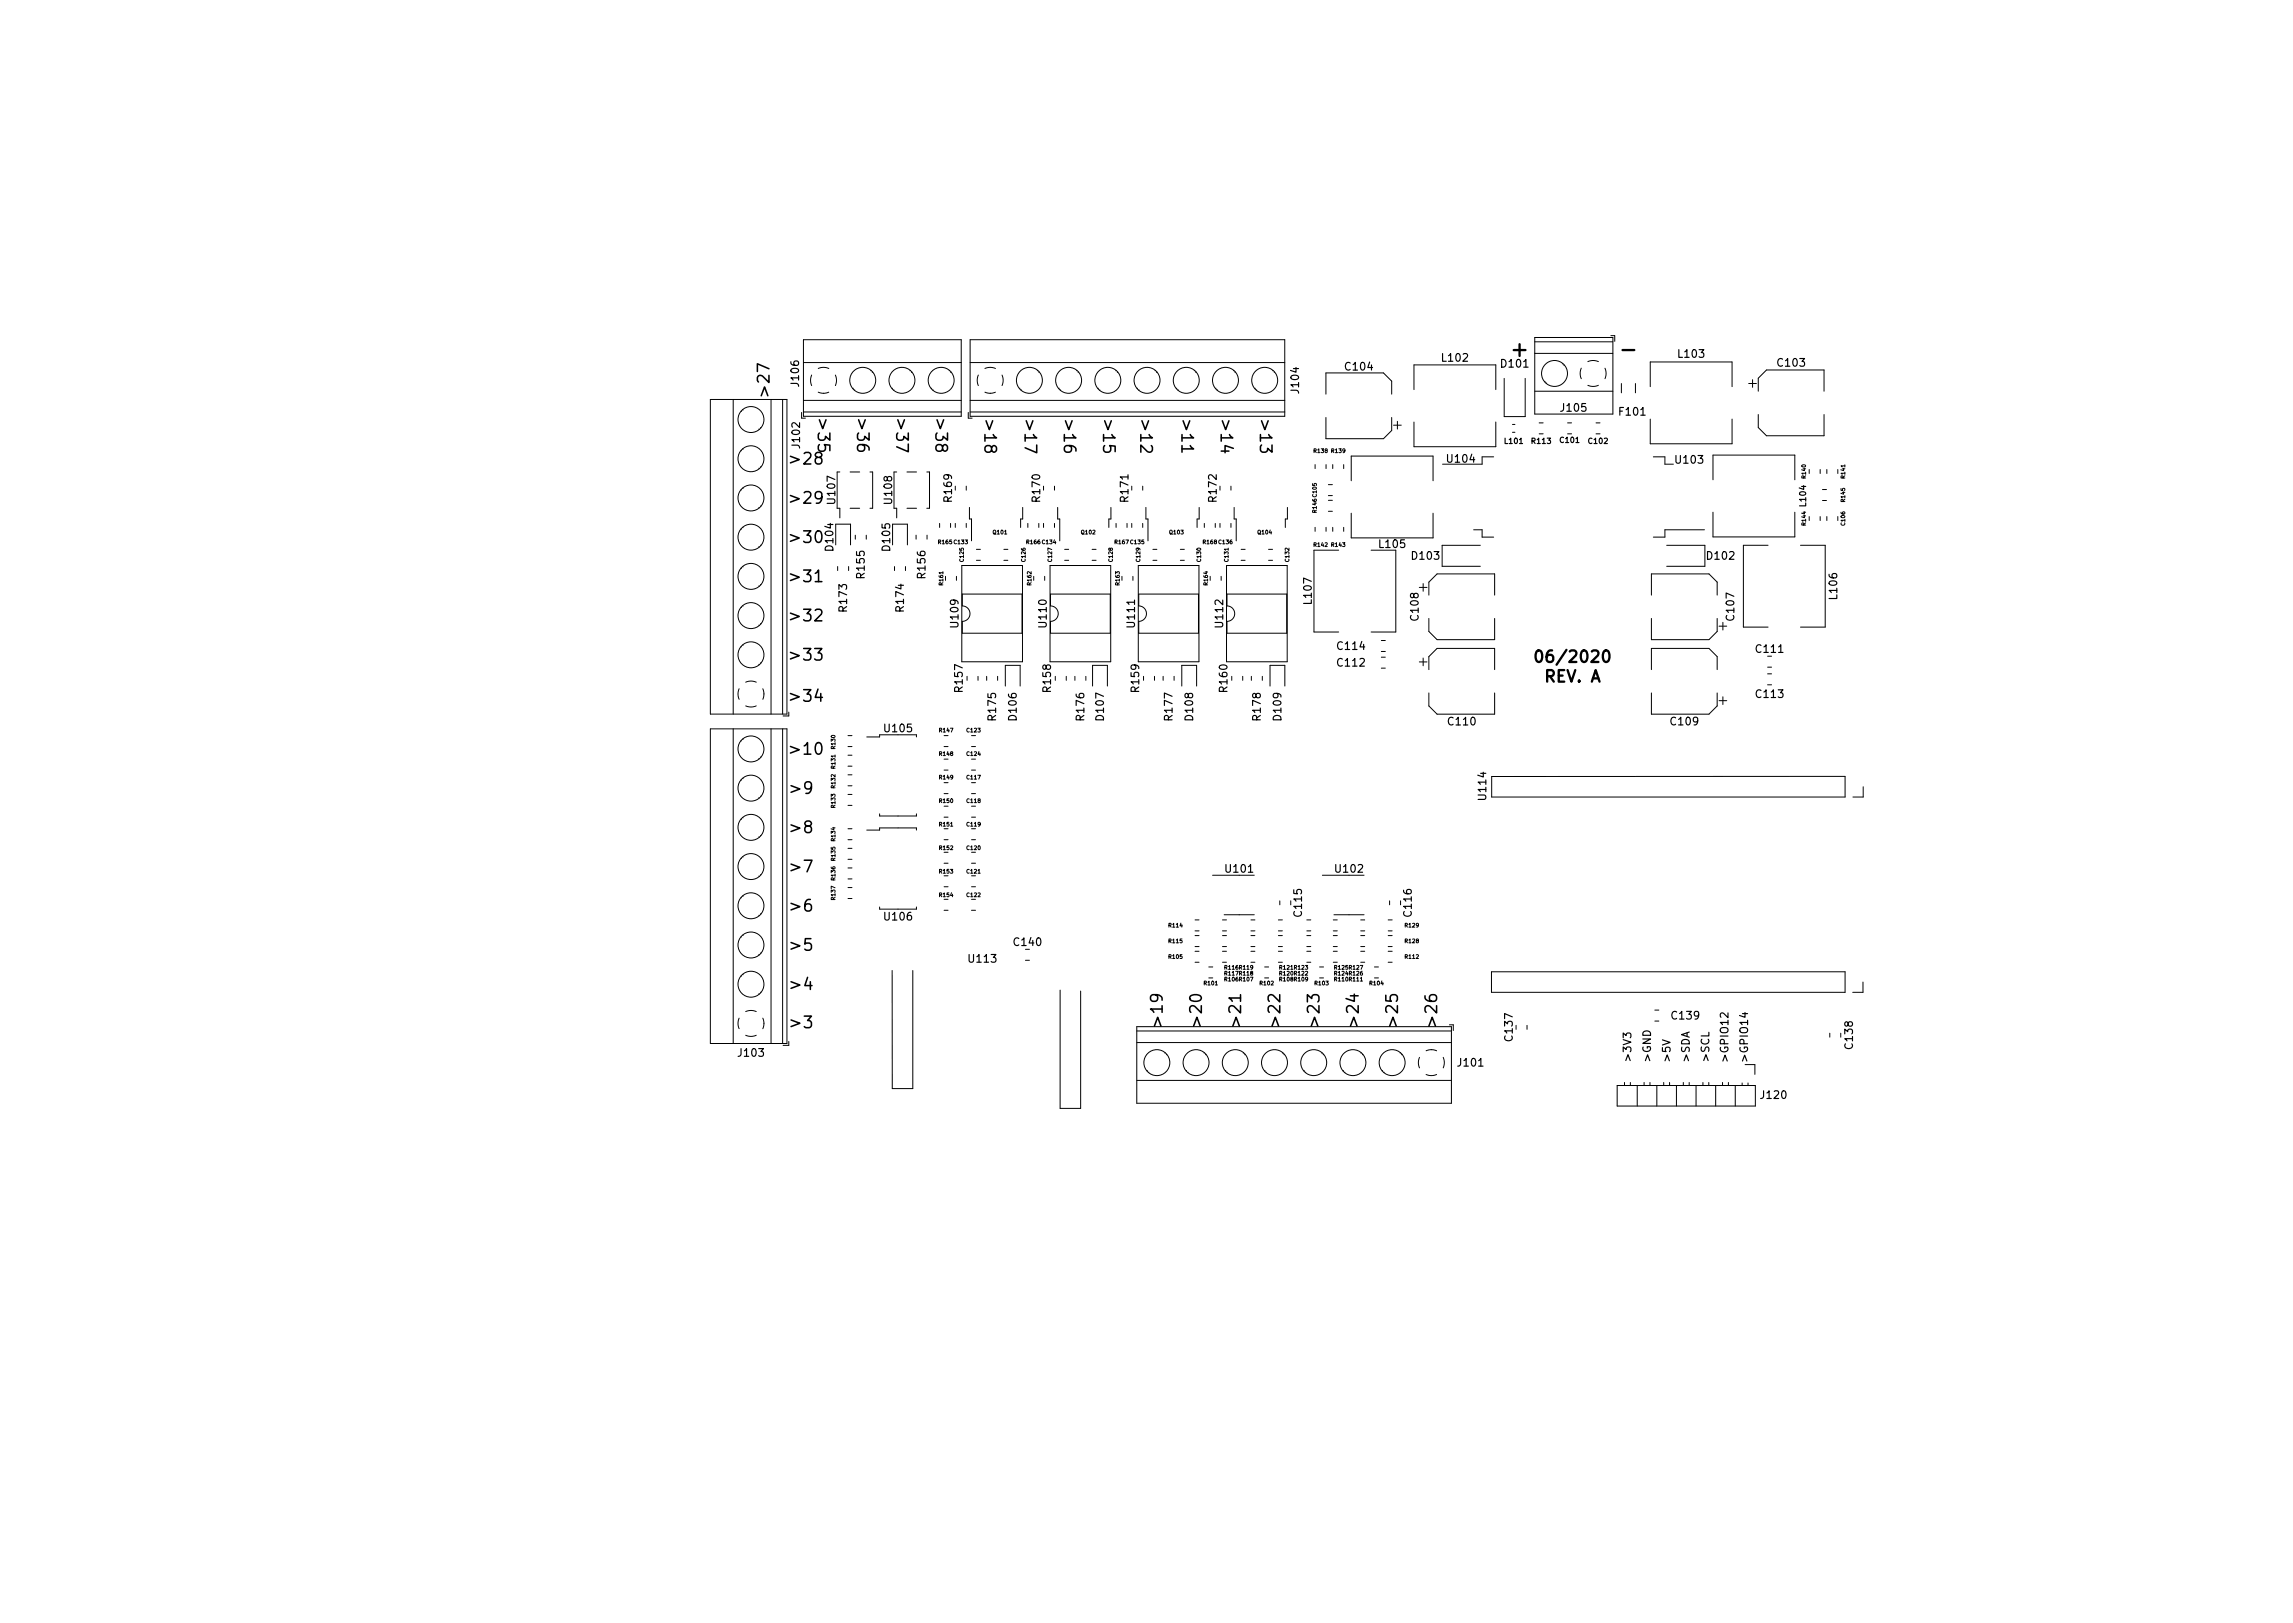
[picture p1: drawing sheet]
<svg xmlns="http://www.w3.org/2000/svg" width="297mm" height="210mm" viewBox="0 0 297 210" stroke-linecap="round" stroke-linejoin="round" font-family="sans-serif">
<defs><g id="words">
<g font-size="2.8">
<text x="196" y="46.2">+</text>
<text x="210.5" y="46.2">-</text>
</g>
<g font-size="2.1">
<text x="99.7" y="51" transform="rotate(-90 99.7 51)">&gt;27</text>
<text x="105.9" y="54.6" transform="rotate(90 105.9 54.6)">&gt;35</text>
<text x="111" y="54.6" transform="rotate(90 111 54.6)">&gt;36</text>
<text x="116.1" y="54.6" transform="rotate(90 116.1 54.6)">&gt;37</text>
<text x="121.2" y="54.6" transform="rotate(90 121.2 54.6)">&gt;38</text>
<text x="127.5" y="54.7" transform="rotate(90 127.5 54.7)">&gt;18</text>
<text x="132.7" y="54.7" transform="rotate(90 132.7 54.7)">&gt;17</text>
<text x="137.8" y="54.7" transform="rotate(90 137.8 54.7)">&gt;16</text>
<text x="142.9" y="54.7" transform="rotate(90 142.9 54.7)">&gt;15</text>
<text x="147.7" y="54.7" transform="rotate(90 147.7 54.7)">&gt;12</text>
<text x="153" y="54.7" transform="rotate(90 153 54.7)">&gt;11</text>
<text x="158.1" y="54.7" transform="rotate(90 158.1 54.7)">&gt;14</text>
<text x="163.2" y="54.7" transform="rotate(90 163.2 54.7)">&gt;13</text>
<text x="102.6" y="60.2">&gt;28</text>
<text x="102.6" y="65.3">&gt;29</text>
<text x="102.6" y="70.3">&gt;30</text>
<text x="102.6" y="75.4">&gt;31</text>
<text x="102.6" y="80.5">&gt;32</text>
<text x="102.6" y="85.6">&gt;33</text>
<text x="199.9" y="85.8">06/2020</text>
<text x="200.2" y="88.4">REV. A</text>
<text x="102.6" y="90.9">&gt;34</text>
<text x="102.6" y="97.8">&gt;10</text>
<text x="102.6" y="102.9">&gt;9</text>
<text x="102.6" y="107.9">&gt;8</text>
<text x="102.6" y="113">&gt;7</text>
<text x="102.6" y="118.1">&gt;6</text>
<text x="102.6" y="123.2">&gt;5</text>
<text x="102.6" y="128.3">&gt;4</text>
<text x="102.6" y="133.2">&gt;3</text>
<text x="150.6" y="132.7" transform="rotate(-90 150.6 132.7)">&gt;19</text>
<text x="155.7" y="132.7" transform="rotate(-90 155.7 132.7)">&gt;20</text>
<text x="160.8" y="132.7" transform="rotate(-90 160.8 132.7)">&gt;21</text>
<text x="165.9" y="132.7" transform="rotate(-90 165.9 132.7)">&gt;22</text>
<text x="170.9" y="132.7" transform="rotate(-90 170.9 132.7)">&gt;23</text>
<text x="176" y="132.7" transform="rotate(-90 176 132.7)">&gt;24</text>
<text x="181.1" y="132.7" transform="rotate(-90 181.1 132.7)">&gt;25</text>
<text x="186.2" y="132.7" transform="rotate(-90 186.2 132.7)">&gt;26</text>
</g>
<g font-size="1.4">
<text x="174.4" y="48">C104</text>
<text x="186.9" y="46.8">L102</text>
<text x="194.6" y="47.6">D101</text>
<text x="217.5" y="46.3">L103</text>
<text x="230.4" y="47.5">C103</text>
<text x="103.5" y="49.9" transform="rotate(-90 103.5 49.9)">J106</text>
<text x="168.3" y="50.8" transform="rotate(-90 168.3 50.8)">J104</text>
<text x="202.3" y="53.3">J105</text>
<text x="209.9" y="53.8">F101</text>
<text x="103.6" y="57.9" transform="rotate(-90 103.6 57.9)">J102</text>
<text x="187.6" y="59.9">U104</text>
<text x="108.2" y="65.2" transform="rotate(-90 108.2 65.2)">U107</text>
<text x="115.6" y="65.2" transform="rotate(-90 115.6 65.2)">U108</text>
<text x="123.3" y="64.9" transform="rotate(-90 123.3 64.9)">R169</text>
<text x="134.7" y="64.9" transform="rotate(-90 134.7 64.9)">R170</text>
<text x="146.2" y="64.9" transform="rotate(-90 146.2 64.9)">R171</text>
<text x="157.6" y="64.9" transform="rotate(-90 157.6 64.9)">R172</text>
<text x="217.2" y="60.1">U103</text>
<text x="107.9" y="71.3" transform="rotate(-90 107.9 71.3)">D104</text>
<text x="115.3" y="71.3" transform="rotate(-90 115.3 71.3)">D105</text>
<text x="178.8" y="71">L105</text>
<text x="112" y="74.8" transform="rotate(-90 112 74.8)">R155</text>
<text x="119.9" y="74.8" transform="rotate(-90 119.9 74.8)">R156</text>
<text x="183" y="72.5">D103</text>
<text x="221.2" y="72.5">D102</text>
<text x="238" y="77.5" transform="rotate(-90 238 77.5)">L106</text>
<text x="109.7" y="79.1" transform="rotate(-90 109.7 79.1)">R173</text>
<text x="117.1" y="79.1" transform="rotate(-90 117.1 79.1)">R174</text>
<text x="124.2" y="81.2" transform="rotate(-90 124.2 81.2)">U109</text>
<text x="135.6" y="81.2" transform="rotate(-90 135.6 81.2)">U110</text>
<text x="147" y="81.2" transform="rotate(-90 147 81.2)">U111</text>
<text x="158.4" y="81.2" transform="rotate(-90 158.4 81.2)">U112</text>
<text x="169.9" y="78.2" transform="rotate(-90 169.9 78.2)">L107</text>
<text x="183.8" y="80.3" transform="rotate(-90 183.8 80.3)">C108</text>
<text x="224.7" y="80.3" transform="rotate(-90 224.7 80.3)">C107</text>
<text x="124.7" y="89.5" transform="rotate(-90 124.7 89.5)">R157</text>
<text x="136.1" y="89.5" transform="rotate(-90 136.1 89.5)">R158</text>
<text x="147.6" y="89.5" transform="rotate(-90 147.6 89.5)">R159</text>
<text x="159" y="89.5" transform="rotate(-90 159 89.5)">R160</text>
<text x="173.3" y="84.2">C114</text>
<text x="173.3" y="86.3">C112</text>
<text x="227.6" y="84.6">C111</text>
<text x="114.7" y="94.9">U105</text>
<text x="129" y="93.2" transform="rotate(-90 129 93.2)">R175</text>
<text x="131.7" y="93.2" transform="rotate(-90 131.7 93.2)">D106</text>
<text x="140.5" y="93.2" transform="rotate(-90 140.5 93.2)">R176</text>
<text x="143" y="93.2" transform="rotate(-90 143 93.2)">D107</text>
<text x="151.9" y="93.2" transform="rotate(-90 151.9 93.2)">R177</text>
<text x="154.6" y="93.2" transform="rotate(-90 154.6 93.2)">D108</text>
<text x="163.3" y="93.2" transform="rotate(-90 163.3 93.2)">R178</text>
<text x="166" y="93.2" transform="rotate(-90 166 93.2)">D109</text>
<text x="187.7" y="94">C110</text>
<text x="216.5" y="94">C109</text>
<text x="227.6" y="90.4">C113</text>
<text x="192.5" y="103.5" transform="rotate(-90 192.5 103.5)">U114</text>
<text x="158.9" y="113">U101</text>
<text x="173.1" y="113">U102</text>
<text x="114.7" y="119.2">U106</text>
<text x="168.6" y="118.6" transform="rotate(-90 168.6 118.6)">C115</text>
<text x="182.9" y="118.6" transform="rotate(-90 182.9 118.6)">C116</text>
<text x="125.6" y="124.7">U113</text>
<text x="131.4" y="122.5">C140</text>
<text x="95.7" y="136.9">J103</text>
<text x="196" y="134.8" transform="rotate(-90 196 134.8)">C137</text>
<text x="211.3" y="137.3" transform="rotate(-90 211.3 137.3)">&gt;3V3</text>
<text x="213.9" y="137.5" transform="rotate(-90 213.9 137.5)">&gt;GND</text>
<text x="216.4" y="137.4" transform="rotate(-90 216.4 137.4)">&gt;5V</text>
<text x="216.6" y="132.1">C139</text>
<text x="218.9" y="137.5" transform="rotate(-90 218.9 137.5)">&gt;SDA</text>
<text x="221.4" y="137.4" transform="rotate(-90 221.4 137.4)">&gt;SCL</text>
<text x="223.9" y="137.3" transform="rotate(-90 223.9 137.3)">&gt;GPIO12</text>
<text x="226.4" y="137.3" transform="rotate(-90 226.4 137.3)">&gt;GPIO14</text>
<text x="240" y="135.8" transform="rotate(-90 240 135.8)">C138</text>
<text x="189" y="138.2">J101</text>
<text x="228.2" y="142.4">J120</text>
</g>
<text font-size="1.1" x="234" y="65.5" transform="rotate(-90 234 65.5)">L104</text>
<g font-size="1">
<text x="195" y="57.5">L101</text>
<text x="198.5" y="57.5">R113</text>
<text x="202.2" y="57.4">C101</text>
<text x="205.8" y="57.5">C102</text>
</g>
<g font-size=".7">
<text x="170.2" y="58.7">R138</text>
<text x="172.5" y="58.7">R139</text>
<text x="233.9" y="61.9" transform="rotate(-90 233.9 61.9)">R140</text>
<text x="239" y="65" transform="rotate(-90 239 65)">R145</text>
<text x="239" y="61.9" transform="rotate(-90 239 61.9)">R141</text>
<text x="121.6" y="70.5">R165 C133</text>
<text x="128.7" y="69.2">Q101</text>
<text x="133" y="70.5">R166 C134</text>
<text x="140.1" y="69.2">Q102</text>
<text x="144.5" y="70.5">R167 C135</text>
<text x="151.5" y="69.2">Q103</text>
<text x="155.9" y="70.5">R168 C136</text>
<text x="163" y="69.2">Q104</text>
<text x="170.2" y="70.8">R142</text>
<text x="170.6" y="66.4" transform="rotate(-90 170.6 66.4)">R146 C105</text>
<text x="172.5" y="70.8">R143</text>
<text x="233.9" y="68" transform="rotate(-90 233.9 68)">R144</text>
<text x="239" y="68" transform="rotate(-90 239 68)">C106</text>
<text x="122.2" y="75.8" transform="rotate(-90 122.2 75.8)">R161</text>
<text x="124.8" y="72.7" transform="rotate(-90 124.8 72.7)">C125</text>
<text x="132.8" y="72.7" transform="rotate(-90 132.8 72.7)">C126</text>
<text x="133.6" y="75.8" transform="rotate(-90 133.6 75.8)">R162</text>
<text x="136.3" y="72.7" transform="rotate(-90 136.3 72.7)">C127</text>
<text x="144.1" y="72.7" transform="rotate(-90 144.1 72.7)">C128</text>
<text x="145" y="75.8" transform="rotate(-90 145 75.8)">R163</text>
<text x="147.7" y="72.7" transform="rotate(-90 147.7 72.7)">C129</text>
<text x="155.6" y="72.7" transform="rotate(-90 155.6 72.7)">C130</text>
<text x="156.5" y="75.8" transform="rotate(-90 156.5 75.8)">R164</text>
<text x="159.1" y="72.7" transform="rotate(-90 159.1 72.7)">C131</text>
<text x="167" y="72.7" transform="rotate(-90 167 72.7)">C132</text>
<text x="121.7" y="94.9">R147</text>
<text x="125.3" y="94.9">C123</text>
<text x="108.2" y="99.5" transform="rotate(-90 108.2 99.5)">R131</text>
<text x="108.2" y="97" transform="rotate(-90 108.2 97)">R130</text>
<text x="121.7" y="101">R149</text>
<text x="121.7" y="97.9">R148</text>
<text x="125.3" y="97.9">C124</text>
<text x="125.3" y="101">C117</text>
<text x="108.2" y="104.6" transform="rotate(-90 108.2 104.6)">R133</text>
<text x="108.2" y="102" transform="rotate(-90 108.2 102)">R132</text>
<text x="121.7" y="107.1">R151</text>
<text x="121.7" y="104">R150</text>
<text x="125.3" y="107.1">C119</text>
<text x="125.3" y="104">C118</text>
<text x="108.2" y="114" transform="rotate(-90 108.2 114)">R136</text>
<text x="108.2" y="111.4" transform="rotate(-90 108.2 111.4)">R135</text>
<text x="108.2" y="108.9" transform="rotate(-90 108.2 108.9)">R134</text>
<text x="121.7" y="113.1">R153</text>
<text x="121.7" y="110.1">R152</text>
<text x="125.3" y="113.1">C121</text>
<text x="125.3" y="110.1">C120</text>
<text x="108.2" y="116.5" transform="rotate(-90 108.2 116.5)">R137</text>
<text x="121.7" y="116.2">R154</text>
<text x="125.3" y="116.2">C122</text>
<text x="151.4" y="122.2">R115</text>
<text x="151.4" y="120.1">R114</text>
<text x="151.4" y="124.2">R105</text>
<text x="158.7" y="125.6">R116 R119</text>
<text x="165.8" y="125.6">R121 R123</text>
<text x="172.9" y="125.6">R125 R127</text>
<text x="182" y="120.1">R129</text>
<text x="182" y="122.2">R128</text>
<text x="182" y="124.2">R112</text>
<text x="156" y="127.6">R101</text>
<text x="158.7" y="126.4">R117 R118</text>
<text x="158.7" y="127.1">R106 R107</text>
<text x="163.3" y="127.6">R102</text>
<text x="165.8" y="126.4">R120 R122</text>
<text x="165.8" y="127.1">R108 R109</text>
<text x="170.4" y="127.6">R103</text>
<text x="172.9" y="126.4">R124 R126</text>
<text x="172.9" y="127.1">R110 R111</text>
<text x="177.5" y="127.6">R104</text>
</g>
</g></defs>
<path d="M199.1 84.4a.36 .36 0 0 1 .3-.1 .36 .36 0 0 1 .3 .2 .77 .77 0 0 1-.4 1.3 .91 .91 0 0 1-.2-1.4zM207.8 84.4a.36 .36 0 0 1 .3-.1 .36 .36 0 0 1 .3 .2 .77 .77 0 0 1-.4 1.3 .91 .91 0 0 1-.2-1.4z" fill="none" stroke="#000" stroke-width=".3"/>
<g fill="none" stroke="#000" stroke-width=".13">
<path d="M92 51.8h9.9v40.7h-9.9zM95 51.8v40.7M96 53.3h.1M96 58.4h.1M96.2 53.1h.1M96.2 58.2h.1M98.3 55.6h.1M98.5 55.4h.1M99.9 51.8v40.7M101.4 51.8v40.7M103.8 53.4v.8h.5M104.1 44h20.4v9.9h-20.4z"/>
<path d="M104.1 47h20.4M104.1 51.9h20.4M104.1 53.4h20.4M105.1 48.6a1.68 1.68 0 0 0 0 1.4M106 50.8l.7 .2M106 47.7h.1a1.68 1.68 0 0 1 1.3 0M107.4 50.8l-.7 .2M108.2 48.6v.1a1.68 1.68 0 0 1 0 1.3M110.5 50.3h.1M110.7 50.5h.1M112.8 48h.1M113 48.2h.1"/>
<path d="M115.6 50.3h.1M115.8 50.5h.1M117.9 48h.1M118.1 48.2h.1M120.7 50.3h-.1M120.9 50.5h.1M123 48h.1M123.2 48.2h-.1M125.4 53.4v.8h.5M125.7 44h40.7v9.9h-40.7zM125.7 47h40.7M125.7 51.9h40.7"/>
<path d="M125.7 53.4h40.7M126.7 48.6a1.68 1.68 0 0 0 0 1.4M127.6 50.8l.7 .2M127.6 47.7h.1a1.68 1.68 0 0 1 1.3 0M129 50.8l-.7 .2M129.8 48.6v.1a1.68 1.68 0 0 1 0 1.3M132.1 50.3h.1M132.3 50.5h.1M134.4 48h.1M134.6 48.2h.1M137.2 50.3h.1M137.4 50.5h.1"/>
<path d="M139.5 48h.1M139.7 48.2h.1M142.3 50.3h-.1M142.5 50.5h-.1M144.6 48h-.1M144.8 48.2h-.1M147.4 50.3h-.1M147.6 50.5h-.1M149.7 48h-.1M149.9 48.2h-.1M152.4 50.3h.1M152.6 50.5h.1"/>
<path d="M154.7 48h.1M154.9 48.2h.1M157.5 50.3h.1M157.7 50.5h.1M159.8 48h.1M160 48.2h.1M162.6 50.3h.1M162.8 50.5h.1M164.9 48h.1M165.1 48.2h.1M171.8 51.1v-2.8h7.4l1.1 1.1v1.7M171.8 54.1v2.7h7.4l1.1-1v-1.7"/>
<path d="M180.5 55.1h1M181 54.6v1M183.2 50.5v-3.2h10.6v3.2M183.2 54.7v3.2h10.6v-3.2M193.5 59.2h-1.5v.9h-5.1M194.9 49v5h2.7v-5M195.9 55h.4M195.9 56h.4M198.8 43.7h10.1v9.9h-10.1zM198.8 50.7h10.1M198.8 45.8h10.1M198.8 44.3h10.1"/>
<path d="M199.4 54.8h.5M199.4 56.2h.5M200.1 49.4v.1M200.3 49.6v.1M202.4 47.1h.1M202.6 47.3v.1M203.1 54.8h.5M203.1 56.2h.5M204.8 47.7a1.68 1.68 0 0 0 0 1.4M205.7 49.9a1.68 1.68 0 0 0 1.4 0M206.8 54.8h.5M206.8 56.2h.5"/>
<path d="M207.1 46.8l-.8-.1-.6 .1M207.9 47.7v.1a1.68 1.68 0 0 1 0 1.3M208.7 43.5h.5v.7M210 49.7v1.2M211.9 49.7v1.2M213.8 50.1v-3.2h10.6v3.2M213.8 54.3v3.2h10.6v-3.2M214.2 59.2h1.5v.9h1.1M226.5 49.7h1M227 49.2v1M227.8 53.7v1.7l1 1.1h7.5v-2.8M227.8 50.7v-1.7l1-1.1h7.5v2.8"/>
<path d="M96 63.4v.1M96 68.5v.1M96 73.6h.1M96 78.7h.1M96.2 63.2l.1 .1M96.2 68.3l.1 .1M96.2 73.4h.1M96.2 78.5h.1M98.3 60.7h.1M98.3 65.7l.1 .1M98.3 70.8l.1 .1M98.3 75.9h.1"/>
<path d="M98.5 60.5h.1M98.5 65.5l.1 .1M98.5 70.6l.1 .1M98.5 75.7h.1M108.3 70.6v-2.7h1.9v2.7M108.5 73.4v.5M108.8 61.1h-.4v4.7h.4v1.3M109.9 73.4v.5M110.1 61.1h1.3M110.1 65.8h1.3M110.8 69.3v.5M112.2 69.3v.5"/>
<path d="M112.7 61.1h.3v4.7h-.3M115.6 70.6v-2.7h1.9v2.7M115.9 73.4v.5M116.2 61.1h-.4v4.7h.4v1.3M117.3 73.4v.5M117.5 61.1h1.2M117.5 65.8h1.2M118.7 69.3v.5M120.1 61.1h.3v4.7h-.3M120.1 69.3v.5M121.7 67.8v.5M122.5 74.7v.5"/>
<path d="M123.1 67.8v.5M123.8 67.8v.5M123.9 74.7v.5M124.6 73.3h7.9v12.4h-7.9zM124.7 77h7.7v5h-7.7v-1.5a1 1 0 0 0 1-1 1 1 0 0 0-1-1zM125.2 63v.5M125.2 67.8v.5M125.6 65.7v1.5h.3v2.9M126.5 71.2h.5M126.5 72.6h.5M130 71.2h.6M130 72.6h.6"/>
<path d="M132.5 65.7v1.5h-.3v1.1M133.1 67.8v.5M133.9 74.7v.5M134.6 67.8v.5M135.2 67.8v.5M135.3 74.7v.5M136 73.3h7.9v12.4h-7.9zM136.1 77h7.7v5h-7.7v-1.5a1 1 0 0 0 1-1 1 1 0 0 0-1-1zM136.6 63v.5M136.6 67.8v.5M137 65.7v1.5h.3v2.9M137.9 71.2h.5"/>
<path d="M137.9 72.6h.5M141.5 71.2h.5M141.5 72.6h.5M143.9 65.7v1.5h-.3v1.1M144.6 67.8v.5M145.3 74.7v.5M146 67.8v.5M146.6 67.8v.5M146.8 74.7v.5M147.5 73.3h7.8v12.4h-7.8zM147.5 77h7.8v5h-7.8v-1.5a1 1 0 0 0 1-1 1 1 0 0 0-1-1zM148 63v.5"/>
<path d="M148 67.8v.5M148.4 65.7v1.5h.3v2.9M149.3 71.2h.6M149.3 72.6h.6M152.9 71.2h.5M152.9 72.6h.5M155.3 65.7v1.5h-.2v1.1M156 67.8v.5M156.8 74.7v.5M157.4 67.8v.5M158 67.8v.5M158.2 74.7v.5"/>
<path d="M158.9 73.3h7.8v12.4h-7.8zM158.9 77h7.8v5h-7.8v-1.5a1 1 0 0 0 1-1 1 1 0 0 0-1-1zM159.5 63v.5M159.5 67.8v.5M159.9 65.7v1.5h.2v2.9M160.8 71.2h.5M160.8 72.6h.5M164.3 71.2h.6M164.3 72.6h.6M166.8 65.7v1.5h-.3v1.1M170.4 60.2v.5M170.4 68.3v.5"/>
<path d="M171.8 60.2v.5M171.8 68.3v.5M172.1 64.8h.5M172.1 66.2h.5M172.1 62.8h.5M172.1 64.2h.5M172.6 60.2v.5M172.6 68.3v.5M173.4 71.3h-3.2v10.6h3.2M174.1 60.2v.5M174.1 68.3v.5M175 62.3v-3.2h10.6v3.2"/>
<path d="M175 66.5v3.2h10.6v-3.2M177.6 71.3h3.2v10.6h-3.2M183.9 76.1h1M184.4 75.6v1M185.1 77.1v-1.7l1.1-1.1h7.4v2.8M190.9 68.6h1.1v1h1.5M191.8 70.6h-5v2.8h5M213.9 77.1v-2.8h7.5l1 1.1v1.7M215.9 70.6h5v2.8h-5M220.8 68.6h-5.1v1h-1.5M221.9 62.2v-3.2h10.6v3.2M221.9 66.4v3.2h10.6v-3.2"/>
<path d="M229 70.6h-3.2v10.6h3.2M233.2 70.6h3.2v10.6h-3.2M234.4 60.8v.5M234.4 66.9v.5M235.8 60.8v.5M235.8 66.9v.5M236.1 63.4h.5M236.1 64.8h.5M236.7 60.8v.5M236.7 66.9v.5M238.1 60.8v.5M238.1 66.9v.5"/>
<path d="M92 94.4h9.9v40.8h-9.9zM95 94.4v40.8M95.7 89.2a1.68 1.68 0 0 0 0 1.4M96 96h.1M96 83.8h.1M96.2 95.7l.1 .1M96.2 83.6h.1M96.6 91.4a1.68 1.68 0 0 0 1.4 0M96.6 88.4l.1-.1a1.68 1.68 0 0 1 1.3 .1M98.3 98.2l.1 .1M98.3 81h.1M98.3 86.1h.1"/>
<path d="M98.5 98.1h.1M98.5 80.8h.1M98.5 85.9h.1M98.8 89.2l.2 .7M99 89.9l-.2 .7M99.9 94.4v40.8M101.4 94.4v40.8M102.2 92.3v.5h-.8M109.9 96.7h.5M109.9 95.3h.5M109.9 97.8h.5M109.9 99.3h.5"/>
<path d="M112.3 95.5h1.6v-.3h4.8v.3M122.3 99.8h.5M122.3 98.3h.5M122.3 96.7h.5M122.3 95.3h.5M125.3 87.6v.5M125.9 99.8h.5M125.9 98.3h.5M125.9 96.7h.5M125.9 95.3h.5M126.7 87.6v.5M127.8 87.6v.5"/>
<path d="M129.2 87.6v.5M130.2 88.9v-2.7h2v2.7M136.7 87.6v.5M138.1 87.6v.5M139.2 87.6v.5M140.7 87.6v.5M141.5 88.9v-2.7h2v2.7M148.1 87.6v.5M149.6 87.6v.5M150.7 87.6v.5M152.1 87.6v.5M153.1 88.9v-2.7h1.9v2.7"/>
<path d="M159.6 87.6v.5M161 87.6v.5M162.1 87.6v.5M163.5 87.6v.5M164.5 88.9v-2.7h1.9v2.7M178.9 84.4h.6M178.9 83h.6M178.9 86.6h.6M178.9 85.1h.6M183.9 85.7h1M184.4 85.2v1M185.1 89.8v1.7l1.1 1h7.4v-2.7"/>
<path d="M185.1 86.7v-1.6l1.1-1.1h7.4v2.7M185.1 80.1v1.7l1.1 1.1h7.4v-2.8M213.9 89.8v2.7h7.5l1-1v-1.7M213.9 86.7v-2.7h7.5l1 1.1v1.6M213.9 80.1v2.8h7.5l1-1.1v-1.7M222.7 90.8h1M222.7 81.1h1M223.2 80.6v1M223.2 90.3v1M229 88.7h.5M229 87.3h.5M229 86.4h.5"/>
<path d="M96 101v.1M96 106.1h.1M96 111.2h.1M96 116.3h.1M96.2 100.8l.1 .1M96.2 105.9l.1 .1M96.2 111h.1M96.2 116.1h.1M98.3 103.3l.1 .1M98.3 108.4l.1 .1M98.3 113.5h.1M98.3 118.6h.1"/>
<path d="M98.5 103.1l.1 .1M98.5 108.2l.1 .1M98.5 113.3h.1M98.5 118.4h.1M109.9 108.8h.5M109.9 107.4h.5M109.9 115h.5M109.9 116.4h.5M109.9 112.4h.5M109.9 113.9h.5M109.9 109.9h.5M109.9 111.3h.5"/>
<path d="M109.9 102.9h.5M109.9 104.3h.5M109.9 100.4h.5M109.9 101.8h.5M112.3 107.5h1.6v-.2h4.8v.2M113.9 105.4v.3h4.8v-.3M113.9 117.5v.3h4.8v-.3M122.3 117.9h.5M122.3 116.5h.5M122.3 114.9h.5M122.3 113.5h.5M122.3 111.8h.5"/>
<path d="M122.3 110.4h.5M122.3 108.8h.5M122.3 107.4h.5M122.3 105.9h.5M122.3 104.4h.5M122.3 102.8h.5M122.3 101.4h.5M125.9 117.9h.5M125.9 116.5h.5M125.9 114.9h.5M125.9 113.5h.5M125.9 111.8h.5"/>
<path d="M125.9 110.4h.5M125.9 108.8h.5M125.9 107.4h.5M125.9 105.9h.5M125.9 104.4h.5M125.9 102.8h.5M125.9 101.4h.5M154.8 119.2h.5M157.1 113.4h5.4M158.4 119.2h.5M158.6 118.5h3.9M162 119.2h.6"/>
<path d="M165.6 119.2h.5M165.8 116.7v.5M169.3 119.2h.5M171.3 113.4h3.5M172.7 119.2h.5M172.8 118.5h3.9M176.3 119.2h.5M179.8 119.2h.5M180 116.7v.5M193.2 100.6h45.8v2.7h-45.8zM241.4 101.9v1.4h-1.4M95.7 131.9a1.68 1.68 0 0 0 0 1.4"/>
<path d="M96 121.4h.1M96 126.4v.1M96.2 121.1l.1 .1M96.2 126.2l.1 .1M96.6 134.1a1.68 1.68 0 0 0 1.4 0M96.6 131h.1a1.68 1.68 0 0 1 1.3 0M98.3 123.6l.1 .1M98.3 128.7l.1 .1M98.5 123.5h.1M98.5 128.5l.1 .1M98.8 131.9l.2 .7M99 132.6l-.2 .7"/>
<path d="M102.2 134.9v.5h-.8M115.6 125.7v15.3h2.6v-15.3M132.8 124.4h.6M137.3 128.3v15.3h2.7v-15.2M147.3 133h40.7v9.9h-40.7zM147.3 140h40.7M147.3 135.1h40.7M147.3 133.6h40.7M148.6 138.7h.1M148.8 138.9h.1M150.9 136.4h.1M151.1 136.6h.1"/>
<path d="M153.7 138.7h.1M153.9 138.9h.1M154.8 120.6h.5M154.8 121.2h.5M154.8 122.6h.5M154.8 123.2h.5M154.8 124.7h.5M156 136.4h.1M156.2 136.6h.1M156.6 126.7h.5M156.6 125.3h.5M158.4 120.6h.5"/>
<path d="M158.4 121.2h.5M158.4 122.6h.5M158.4 123.2h.5M158.4 124.7h.5M158.8 138.7h-.1M159 138.9h-.1M161.1 136.4h.1M161.3 136.6h-.1M162 120.6h.6M162 121.2h.6M162 122.6h.6M162 123.2h.6"/>
<path d="M162 124.7h.6M163.8 126.7h.5M163.8 125.3h.5M163.9 138.7h-.1M164.1 138.9h-.1M165.6 120.6h.5M165.6 121.2h.5M165.6 122.6h.5M165.6 123.2h.5M165.6 124.7h.5M166.2 136.4h-.1M166.4 136.6h-.1"/>
<path d="M169 138.7h-.1M169.1 138.9h.1M169.3 120.6h.5M169.3 121.2h.5M169.3 122.6h.5M169.3 123.2h.5M169.3 124.7h.5M170.9 126.7h.6M170.9 125.3h.6M171.2 136.4h.1M171.5 136.6h-.1M172.7 120.6h.5"/>
<path d="M172.7 121.2h.5M172.7 122.6h.5M172.7 123.2h.5M172.7 124.7h.5M174 138.7h.1M174.2 138.9h.1M176.3 120.6h.5M176.3 121.2h.5M176.3 122.6h.5M176.3 123.2h.5M176.3 124.7h.5M176.3 136.4h.1"/>
<path d="M176.5 136.6h.1M178 126.7h.6M178 125.3h.6M179.1 138.7h.1M179.3 138.9h.1M179.8 120.6h.5M179.8 121.2h.5M179.8 122.6h.5M179.8 123.2h.5M179.8 124.7h.5M181.4 136.4h.1M181.6 136.6h.1"/>
<path d="M183.9 137a1.68 1.68 0 0 0 0 1.3M184.7 139.2a1.68 1.68 0 0 0 1.4 0M186.1 136.1l-.7-.1-.7 .1M187 137v.1a1.68 1.68 0 0 1 0 1.2M187.8 132.8h.5v.7M193.2 125.9h45.8v2.7h-45.8zM197.8 132.8v.5M214.4 130.9h.5M214.4 132.3h.5M226.1 137.9h1.2v1.3M237 133.8v.6M238.5 133.8v.6"/>
<path d="M241.3 127.2v1.4h-1.3M209.5 140.6h17.9v2.7h-17.9zM210.4 140.2v.4M211.2 140.2v.4M212.1 140.6v2.7M213 140.2v.4M213.7 140.2v.4M214.6 140.6v2.7M215.5 140.2v.4M216.3 140.2v.4M217.2 140.6v2.7M218.1 140.2v.4"/>
<path d="M218.8 140.2v.4M219.7 140.6v2.7M220.6 140.2v.4M221.4 140.2v.4M222.2 140.6v2.7M223.1 140.2v.4M223.9 140.2v.4M224.8 140.6v2.7M225.7 140.3v.3M226.4 140.3v.3"/>
<circle cx="97.3" cy="59.4" r="1.68"/>
<circle cx="97.3" cy="54.4" r="1.68"/>
<circle cx="111.8" cy="49.3" r="1.68"/>
<circle cx="116.8" cy="49.3" r="1.68"/>
<circle cx="121.9" cy="49.3" r="1.68"/>
<circle cx="133.3" cy="49.3" r="1.68"/>
<circle cx="138.4" cy="49.3" r="1.68"/>
<circle cx="143.5" cy="49.3" r="1.68"/>
<circle cx="148.6" cy="49.3" r="1.68"/>
<circle cx="153.7" cy="49.3" r="1.68"/>
<circle cx="158.7" cy="49.3" r="1.68"/>
<circle cx="163.8" cy="49.3" r="1.68"/>
<circle cx="201.4" cy="48.4" r="1.68"/>
<circle cx="97.3" cy="74.7" r="1.68"/>
<circle cx="97.3" cy="79.8" r="1.68"/>
<circle cx="97.3" cy="69.6" r="1.68"/>
<circle cx="97.3" cy="64.5" r="1.68"/>
<circle cx="97.3" cy="97" r="1.68"/>
<circle cx="97.3" cy="84.8" r="1.68"/>
<circle cx="97.3" cy="112.3" r="1.68"/>
<circle cx="97.3" cy="102.1" r="1.68"/>
<circle cx="97.3" cy="107.2" r="1.68"/>
<circle cx="97.3" cy="117.3" r="1.68"/>
<circle cx="97.3" cy="122.4" r="1.68"/>
<circle cx="97.3" cy="127.5" r="1.68"/>
<circle cx="149.9" cy="137.7" r="1.68"/>
<circle cx="154.9" cy="137.7" r="1.68"/>
<circle cx="160" cy="137.7" r="1.68"/>
<circle cx="165.1" cy="137.7" r="1.68"/>
<circle cx="170.2" cy="137.7" r="1.68"/>
<circle cx="175.3" cy="137.7" r="1.68"/>
<circle cx="180.3" cy="137.7" r="1.68"/>
</g>
<use href="#words"/>
</svg>
